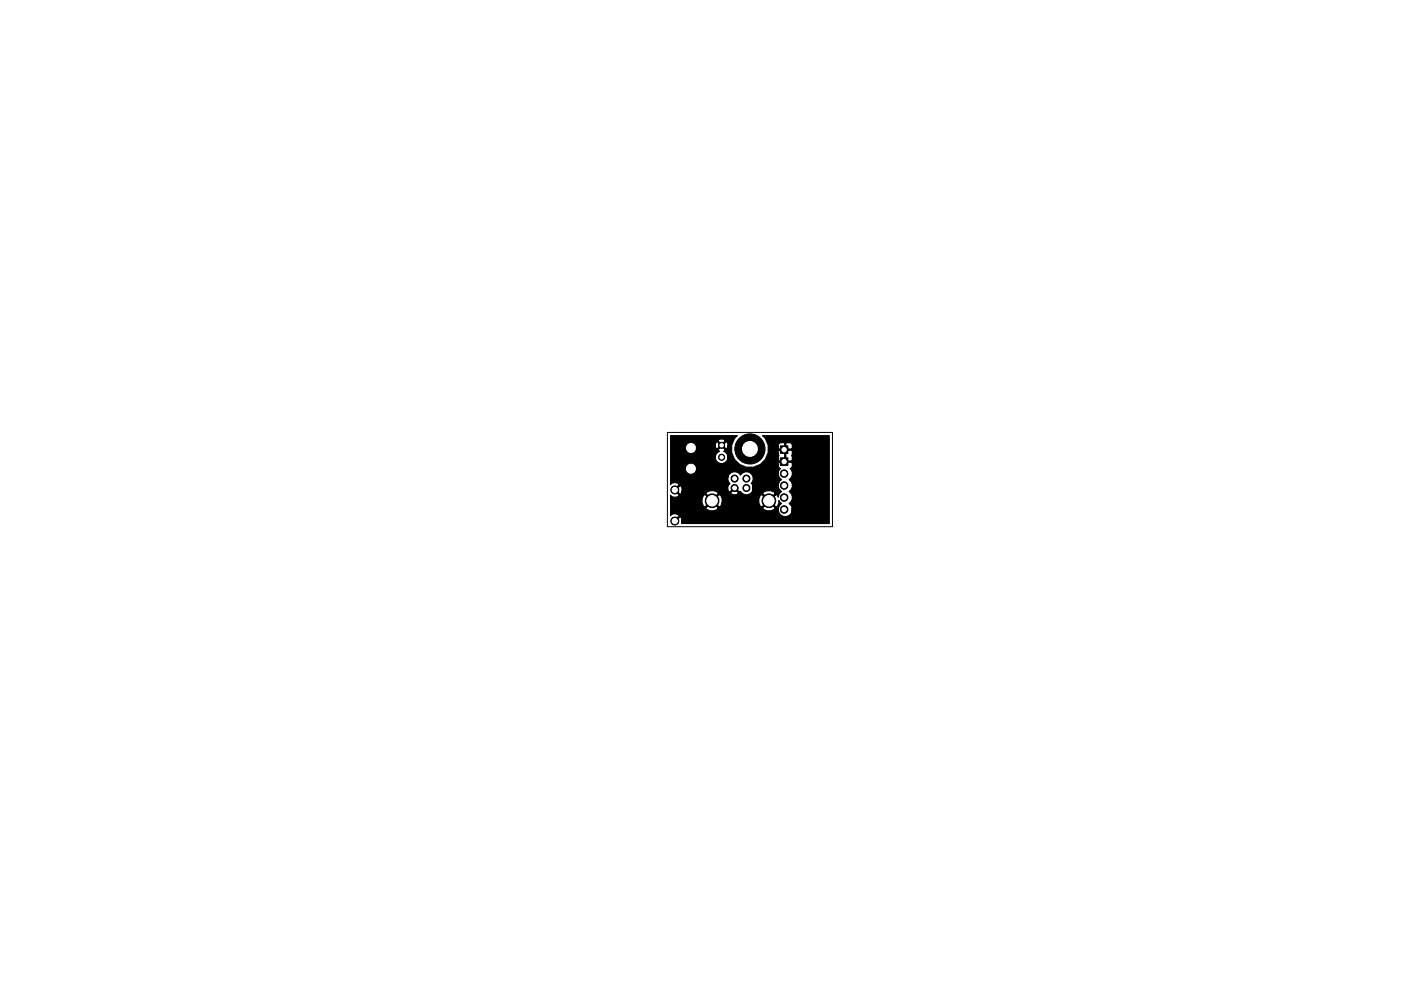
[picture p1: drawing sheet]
<svg xmlns="http://www.w3.org/2000/svg" width="297mm" height="210mm" viewBox="0 0 297 210" stroke-linecap="round" stroke-linejoin="round" font-family="sans-serif">
<path d="M141.5 91.7h35v20h-35z" fill="none" stroke="#000" stroke-width=".21"/>
<g fill="#000" stroke="#000" stroke-width=".21">
<path d="M165.5 94.6h1.5v1.6h-1.5zM165.5 97.1h1.5v1.6h-1.5z"/>
<circle cx="153" cy="97" r=".65"/>
<circle cx="153" cy="94.5" r=".65"/>
<circle cx="159" cy="95.2" r="3.2"/>
<circle cx="143.1" cy="110.5" r=".85"/>
<circle cx="143.1" cy="103.9" r=".85"/>
<circle cx="151" cy="106.2" r="1.45"/>
<circle cx="155.7" cy="101.5" r=".75"/>
<circle cx="155.7" cy="103.5" r=".75"/>
<circle cx="158.2" cy="101.5" r=".75"/>
<circle cx="158.2" cy="103.5" r=".75"/>
<circle cx="163" cy="106.2" r="1.45"/>
<circle cx="166.2" cy="103" r=".8"/>
<circle cx="166.2" cy="100.5" r=".8"/>
<circle cx="166.2" cy="105.6" r=".8"/>
<circle cx="166.2" cy="108.1" r=".8"/>
</g>
<path d="M142.2 92.4h14.1l-.6 .6a3.9 3.9 0 0 0 .8 5.4 3.9 3.9 0 0 0 5.4-.6 3.9 3.9 0 0 0-.2-5.4h14.1v18.7h-7.8v-3.3l-.2-.5-.5-.5a1.51 1.51 0 0 0 0-2.5 1.5 1.5 0 0 0 0-2.6 1.47 1.47 0 0 0 .2-2.3l.5-.5v-1.9l-.2-.3 .2-.3-.1-2.2a.91 .91 0 0 0-1.3-.1v1.2h1.2l.2-.2v.6l-.2-.2h-1.2v2.3h1.2l.2-.1v.5l-.2-.1h-1.4v-4l-.2-.2a.92 .92 0 0 0-1.2 .5v.7l.2 .2h1.2v.2h-1.2l-.2 .2v.7l.2 .3-.2 .3v.7l.2 .1h1.2v.3h-1.2l-.2 .1v.7l.5 .5-.3 .2a1.5 1.5 0 0 0 .5 2.1 1.5 1.5 0 0 0 0 2.6 1.39 1.39 0 0 0-.7 1.2l-.1-.4-.4-.2-.1 .2v-.4a1.66 1.66 0 0 0-2.7 0l1.3 1.4 1.4-1.4v.4l-1.2 1.1 1.3 1.4 .4-.2 .3-.8v-.4l.5 .6a1.51 1.51 0 0 0 .2 2.7 1.51 1.51 0 0 0 2.1-1.7v3.3h-3.6v-3.3l-1.4-1.4-.2 .2v-.4l-1.3-1.3-.3 .2a1.78 1.78 0 0 0 .3 2.5l1.3-1.4v.4l-1.1 1.2 .1 .3a1.78 1.78 0 0 0 2.6-.3v3.3h-4.7v-7.8l-.4-.8 .2-.1a1.46 1.46 0 0 0-.5-2.1 1.46 1.46 0 0 0-2 .5 1.44 1.44 0 0 0-1.5-.7 1.44 1.44 0 0 0-1.2 1.1v-7.1l-.1-.3-.3-.1-.1 .2v-.4a.99 .99 0 0 0-1.5-.2l-.1 .2 .8 .8 .8-.8v.4l-.6 .6 .7 .7h.3l.1-.5v6.5v-4.4l-.2-.5-.7-.5 .3-.2 .1-.2-.8-.7-.2 .1v-.3l-.7-.8a.99 .99 0 0 0-.3 1.5h.3l.7-.7v.3l-.6 .6 .1 .2 .3 .1a1.35 1.35 0 0 0-.9 1.7 1.35 1.35 0 0 0 1.6 .9 1.35 1.35 0 0 0 1-1.5v5l.4 .9-.2 .1a1.05 1.05 0 0 0 .2 1.6l1-1.1 1.1 1.1 .2-.1a1.46 1.46 0 0 0 1.8 .6 1.46 1.46 0 0 0 .9-1.6v7.8h-3.1v-6.6l-.9-.8-.8 .8a.97 .97 0 0 0 1.7 0v6.6h-3.5v-5.3l-.3-.7-.3-.2-.2 .2v-.4a1.66 1.66 0 0 0-2.7 0l1.4 1.4 1.3-1.4v.4l-1.1 1.1 1.3 1.4 .3-.2 .3-.8v4.5h-.8v-3.3l-1.3-1.4-.2 .2v-.4l-1.3-1.3a1.66 1.66 0 0 0 0 2.7l1.3-1.4v.4l-1.2 1.2 .2 .3a1.78 1.78 0 0 0 2.5-.3v3.3h-4.6v-16.3a1.21 1.21 0 0 0-1.9-.8 1.21 1.21 0 0 0 0 2.1 1.21 1.21 0 0 0 1.9-.8v-.5v4.4a1.21 1.21 0 0 0-1.9-.8 1.21 1.21 0 0 0 0 2.1 1.21 1.21 0 0 0 1.9-.8v-.5v11.9h-3.2l.1-7.5-.2-.5-.2-.1-.9 .9 .9 .9h.2l.2-.6v6.6v-.6l-.2-.5-.2-.1-1.1 1.1-.2-.2 1.1-1-.1-.3a1.17 1.17 0 0 0-1.7 .2v-4.3l.1 .2a1.16 1.16 0 0 0 1.7-.3l-1.1-1 1.1-1.1a1.08 1.08 0 0 0-1.8-.1z" fill="#000" stroke="#000" stroke-width=".25"/>
<g fill="#fff" stroke="#fff" stroke-width=".21">
<circle cx="146.5" cy="95" r=".5"/>
<circle cx="146.5" cy="99.4" r=".5"/>
<circle cx="159" cy="95.2" r="1.58"/>
<circle cx="143.1" cy="103.9" r=".55"/>
<circle cx="143.1" cy="110.5" r=".55"/>
<circle cx="153" cy="97" r=".36"/>
<circle cx="153" cy="94.5" r=".36"/>
<circle cx="166.2" cy="95.4" r=".46"/>
<circle cx="166.2" cy="97.9" r=".46"/>
<circle cx="166.2" cy="100.5" r=".46"/>
<circle cx="166.2" cy="103" r=".46"/>
<circle cx="166.2" cy="105.6" r=".46"/>
<circle cx="166.2" cy="108.1" r=".46"/>
<circle cx="155.8" cy="101.5" r=".41"/>
<circle cx="158.2" cy="101.5" r=".41"/>
<circle cx="158.2" cy="103.5" r=".41"/>
<circle cx="155.8" cy="103.5" r=".41"/>
<circle cx="151" cy="106.2" r="1.11"/>
<circle cx="163" cy="106.2" r="1.12"/>
</g>
</svg>
